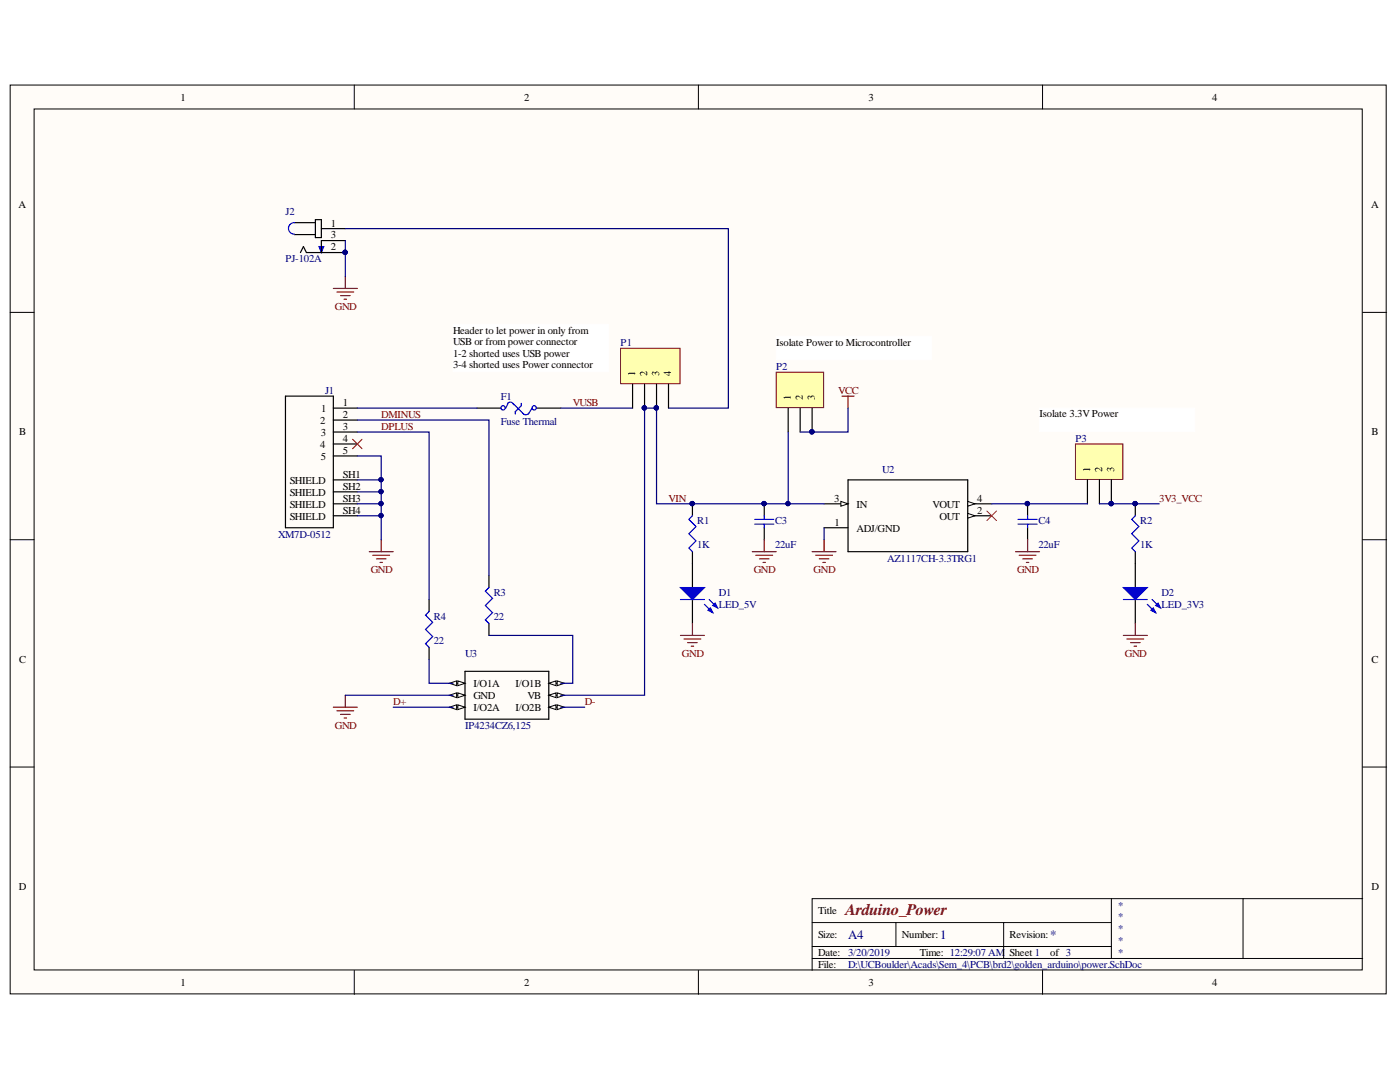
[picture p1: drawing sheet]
<svg xmlns="http://www.w3.org/2000/svg" width="279mm" height="216mm" viewBox="0 0 279 216" stroke-linecap="round" stroke-linejoin="round" font-family="sans-serif">
<defs><g id="words">
<text font-size="3.2" fill="#800000" x="168.8" y="182.5">Arduino_Power</text>
<g font-size="2.6" fill="#000080">
<text x="169.2" y="187.3">A4</text>
<text x="187.6" y="187.3">1</text>
<text x="209.6" y="187.3">*</text>
</g>
<g font-size="2.1">
<text x="36" y="20.1">1</text>
<text x="104.6" y="20.1">2</text>
<text x="173.3" y="20.1">3</text>
<text x="241.9" y="20.1">4</text>
<text x="3.7" y="41.5">A</text>
<text x="273.6" y="41.5">A</text>
<text x="66" y="47.6">3</text>
<text x="66" y="45.2">1</text>
<text x="66" y="50">2</text>
<text x="90.4" y="66.6">Header to let power in only from</text>
<text x="90.4" y="68.9">USB or from power connector</text>
<text x="90.4" y="71.2">1-2 shorted uses USB power</text>
<text x="154.9" y="69">Isolate Power to Microcontroller</text>
<text x="90.4" y="73.5">3-4 shorted uses Power connector</text>
<text x="126.8" y="75" transform="rotate(-90 126.8 75)">1</text>
<text x="129.2" y="75" transform="rotate(-90 129.2 75)">2</text>
<text x="131.6" y="75" transform="rotate(-90 131.6 75)">3</text>
<text x="133.9" y="75" transform="rotate(-90 133.9 75)">4</text>
<text x="64.1" y="82.2">1</text>
<text x="68.4" y="83.4">2</text>
<text x="68.4" y="81">1</text>
<text x="157.8" y="79.8" transform="rotate(-90 157.8 79.8)">1</text>
<text x="160.2" y="79.8" transform="rotate(-90 160.2 79.8)">2</text>
<text x="162.6" y="79.8" transform="rotate(-90 162.6 79.8)">3</text>
<text x="207.5" y="83.3">Isolate 3.3VPower</text>
<text x="3.8" y="86.9">B</text>
<text x="63.9" y="89.4">4</text>
<text x="63.9" y="84.6">2</text>
<text x="64" y="87">3</text>
<text x="68.4" y="88.2">4</text>
<text x="68.4" y="85.8">3</text>
<text x="273.7" y="86.9">B</text>
<text x="64" y="91.8">5</text>
<text x="68.4" y="95.3">SH1</text>
<text x="68.4" y="90.6">5</text>
<text x="217.6" y="94.1" transform="rotate(-90 217.6 94.1)">1</text>
<text x="219.9" y="94.1" transform="rotate(-90 219.9 94.1)">2</text>
<text x="222.3" y="94.1" transform="rotate(-90 222.3 94.1)">3</text>
<text x="57.8" y="101.3">SHIELD</text>
<text x="57.8" y="98.9">SHIELD</text>
<text x="57.8" y="96.5">SHIELD</text>
<text x="68.4" y="100.1">SH3</text>
<text x="68.4" y="97.7">SH2</text>
<text x="166.5" y="100.1">3</text>
<text x="170.9" y="101.3">IN</text>
<text x="186.1" y="101.3">VOUT</text>
<text x="195" y="100.1">4</text>
<text x="57.8" y="103.7">SHIELD</text>
<text x="68.4" y="102.5">SH4</text>
<text x="166.6" y="104.9">1</text>
<text x="170.9" y="106.1">ADJ/GND</text>
<text x="187.5" y="103.7">OUT</text>
<text x="195" y="102.5">2</text>
<text x="3.8" y="132.2">C</text>
<text x="94.5" y="137.1">I/O1A</text>
<text x="102.9" y="137.1">I/O1B</text>
<text x="273.7" y="132.2">C</text>
<text x="94.5" y="141.9">I/O2A</text>
<text x="94.5" y="139.5">GND</text>
<text x="102.9" y="141.9">I/O2B</text>
<text x="105.2" y="139.5">VB</text>
<text x="3.7" y="177.6">D</text>
<text x="273.7" y="177.6">D</text>
<text x="163.3" y="182.5">Title</text>
<text x="163.3" y="187.3">Size:</text>
<text x="163.3" y="190.8">Date:</text>
<text x="180" y="187.3">Number:</text>
<text x="183.6" y="190.8">Time: 12:29:07 AM</text>
<text x="201.5" y="187.3">Revision:</text>
<text x="201.5" y="190.8">Sheet 1</text>
<text x="209.6" y="190.8">of 3</text>
<text x="36" y="196.8">1</text>
<text x="104.6" y="196.8">2</text>
<text x="163.3" y="193.2">File:</text>
<text x="173.3" y="196.8">3</text>
<text x="241.9" y="196.8">4</text>
</g>
<g font-size="2.1" fill="#000080">
<text x="57" y="42.8">J2</text>
<text x="57" y="52.4">PJ-102A</text>
<text x="123.9" y="69.1">P1</text>
<text x="154.9" y="73.8">P2</text>
<text x="64.9" y="78.6">J1</text>
<text x="100" y="79.8">F1</text>
<text x="100" y="84.8">Fuse Thermal</text>
<text x="214.6" y="88.2">P3</text>
<text x="176.1" y="94.4">U2</text>
<text x="55.5" y="107.3">XM7D-0512</text>
<text x="139.1" y="104.6">R1</text>
<text x="154.7" y="104.6">C3</text>
<text x="207.2" y="104.6">C4</text>
<text x="227.5" y="104.6">R2</text>
<text x="139.1" y="109.4">1K</text>
<text x="154.7" y="109.4">22uF</text>
<text x="177.1" y="112.1">AZ1117CH-3.3TRG1</text>
<text x="207.2" y="109.4">22uF</text>
<text x="227.5" y="109.4">1K</text>
<text x="98.5" y="119">R3</text>
<text x="143.4" y="119">D1</text>
<text x="231.8" y="119">D2</text>
<text x="86.6" y="123.7">R4</text>
<text x="98.5" y="123.7">22</text>
<text x="143.4" y="121.4">LED_5V</text>
<text x="231.8" y="121.4">LED_3V3</text>
<text x="86.6" y="128.5">22</text>
<text x="92.8" y="131.1">U3</text>
<text x="92.8" y="145.5">IP4234CZ6,125</text>
<text x="223" y="181.3">*</text>
<text x="223" y="183.7">*</text>
<text x="169.2" y="190.8">3/20/2019</text>
<text x="223" y="186.1">*</text>
<text x="223" y="188.4">*</text>
<text x="223" y="190.8">*</text>
<text x="169.2" y="193.2">D:\UCBoulder\Acads\Sem_4\PCB\brd2\golden_arduino\power.SchDoc</text>
</g>
<g font-size="2.1" fill="#800000">
<text x="66.8" y="61.8">GND</text>
<text x="76.1" y="83.4">DMINUS</text>
<text x="114.3" y="81">VUSB</text>
<text x="167.3" y="78.6">VCC</text>
<text x="76.1" y="85.8">DPLUS</text>
<text x="133.4" y="100.1">VIN</text>
<text x="231.4" y="100.1">3V3_VCC</text>
<text x="74" y="114.3">GND</text>
<text x="150.4" y="114.3">GND</text>
<text x="162.4" y="114.3">GND</text>
<text x="203" y="114.3">GND</text>
<text x="136.1" y="131.1">GND</text>
<text x="224.5" y="131.1">GND</text>
<text x="78.5" y="140.7">D+</text>
<text x="116.7" y="140.7">D-</text>
<text x="66.8" y="145.4">GND</text>
</g>
</g></defs>
<g fill="#fffcf8" stroke="#000" stroke-width=".2">
<path d="M2 17h274.6v181.3h-274.6z"/>
<path d="M6.8 21.7h265.1v171.8h-265.1z"/>
</g>
<g fill="none" stroke="#000" stroke-width=".2">
<path d="M70.7 17v4.7M139.4 17v4.7M208.1 17v4.7M2 62.3h4.8M272 62.3h4.7M2 107.7h4.8M272 107.7h4.7M2 153.1h4.8M272 153.1h4.7M221.8 179.3v12M248.1 179.3h-86v14.3M272 179.3h-23.9v12"/>
<path d="M70.7 193.6v4.8M139.4 193.6v4.8M162.1 184.1h59.7M162.1 191.3h109.9M162.1 188.9h59.7M178.8 184.1v4.8M200.3 184.1v7.2M208.1 193.6v4.8"/>
</g>
<g fill="none" stroke="#800000" stroke-width=".24">
<path d="M73.7 110.1h4.8M74.4 110.8h3.4M75.1 111.5h1.9M75.8 112.2h.5M76.1 107.7v2.4M150.1 110.1h4.8M150.9 110.8h3.3M151.6 111.5h1.9M152.3 112.2h.5M152.5 107.7v2.4M202.7 110.1h4.8M203.4 110.8h3.3"/>
<path d="M204.1 111.5h1.9M204.8 112.2h.5M205.1 107.7v2.4"/>
</g>
<path d="M95.2 81.4h4.8M107.1 81.4h4.8M152.5 100.5v2.4M152.5 105.3v2.4M205.1 100.5v2.4M205.1 105.3v2.4" fill="none" stroke="#000" stroke-width=".24"/>
<g fill="#000080" stroke="#000080" stroke-width=".2">
<circle cx="152.5" cy="100.5" r=".43"/>
<circle cx="205" cy="100.5" r=".43"/>
</g>
<g fill="none" stroke="#00f" stroke-width=".24">
<path d="M101.3 80.5l.2-.2a.67 .67 0 0 1 1 .5M101.4 80.5l-.5 .9M102.4 80.5l2.1 2.1M104 80.5v.5l-1.2 1.1v.5M105.5 82.4v.1a.67 .67 0 0 1-1.1 0M106.2 81.4l-.7 1.2M150.6 103.6h3.8M150.6 104.6h3.8M152.5 102.9v.7M152.5 104.6v.7M203.2 103.6h3.8M203.2 104.6h3.8"/>
<path d="M205.1 102.9v.7M205.1 104.6v.7"/>
<circle cx="100.4" cy="81.4" r=".43"/>
<circle cx="106.6" cy="81.4" r=".43"/>
</g>
<path d="M123.9 69.5h11.8v7.1h-11.8z" fill="#ffffb0" stroke="#800000" stroke-width=".2"/>
<path d="M126.2 76.7v4.7M128.6 76.7v4.7M131 76.7v4.7M133.4 76.7v4.7M169.2 95.8h23.9v14.3h-23.9zM193.1 102.9h4.8" fill="none" stroke="#000" stroke-width=".24"/>
<g fill="#000080" stroke="#000080" stroke-width=".2">
<circle cx="128.6" cy="81.4" r=".43"/>
<circle cx="131" cy="81.4" r=".43"/>
</g>
<path d="M90.4 64.7h31v9.5h-31z" fill="#fff" stroke="#fff" stroke-width=".2"/>
<path d="M162.1 110.1h4.8M162.8 110.8h3.3M163.5 111.5h1.9M164.2 112.2h.5M164.5 107.7v2.4" fill="none" stroke="#800000" stroke-width=".24"/>
<path d="M70.3 87.6l2 1.9M72.3 87.6l-2 1.9" fill="none" stroke="#f00" stroke-width=".2"/>
<path d="M193.1 102.4l1.5 .5-1.5 .5z" fill="#fffcf8"/>
<path d="M193.1 102.4l1.5 .5-1.5 .5z" fill="none" stroke="#000" stroke-width=".2"/>
<path d="M193.1 100.5h4.8" fill="none" stroke="#000" stroke-width=".24"/>
<path d="M193.1 100.1l1.5 .4-1.5 .5z" fill="#fffcf8"/>
<path d="M193.1 100.1l1.5 .4-1.5 .5z" fill="none" stroke="#000" stroke-width=".2"/>
<path d="M164.5 105.3h4.7M164.5 100.5h4.7" fill="none" stroke="#000" stroke-width=".24"/>
<path d="M167.8 100.1l1.4 .4-1.4 .5z" fill="#fffcf8"/>
<path d="M167.8 100.1l1.4 .4-1.4 .5z" fill="none" stroke="#000" stroke-width=".2"/>
<path d="M63.7 49.2h.9l-.5 1.2z" fill="#00f"/>
<path d="M58.8 44.4a1.15 1.15 0 0 0-1.2 1.2 1.15 1.15 0 0 0 1.2 1.1M63.7 49.2h.9l-.5 1.2zM138.2 102.9l-.7 .7 1.4 1.5-1.4 1.4 1.4 1.4-1.4 1.5 .7 .7" fill="none" stroke="#00f" stroke-width=".24"/>
<path d="M58.8 46.8h4.1M58.8 44.4h4.1M60 50.4l.6-1.2 .6 1.2h7.7M62.9 43.8h1.2v3.6h-1.2zM64.1 45.6h4.8M68.9 48h-4.8v2.4M138.2 100.5v2.4M138.2 110.1v7.1M138.2 119.6v4.8" fill="none" stroke="#000" stroke-width=".24"/>
<g fill="#000080" stroke="#000080" stroke-width=".2">
<circle cx="68.9" cy="50.3" r=".43"/>
<circle cx="138.1" cy="100.5" r=".43"/>
</g>
<path d="M66.5 57.6h4.8M67.2 58.3h3.4M68 59h1.9M68.7 59.7h.5M68.9 55.2v2.4" fill="none" stroke="#800000" stroke-width=".24"/>
<path d="M135.8 117.2h4.8l-2.4 2.4z" fill="#00f"/>
<path d="M135.8 117.2h4.8l-2.4 2.4zM141.5 119.6l1.7 1.7M140.6 120.6l1.7 1.7" fill="none" stroke="#00f" stroke-width=".24"/>
<path d="M141.3 121.8l.5-.5 .5 1z" fill="#00f"/>
<path d="M141.3 121.8l.5-.5 .5 1z" fill="none" stroke="#00f" stroke-width=".24"/>
<path d="M142.3 120.8l.4-.5 .5 1z" fill="#00f"/>
<path d="M135.8 119.6h4.8M142.3 120.8l.4-.5 .5 1z" fill="none" stroke="#00f" stroke-width=".24"/>
<path d="M135.8 126.8h4.8M136.5 127.5h3.4M137.2 128.2h1.9M138 128.9h.4M138.2 124.4v2.4" fill="none" stroke="#800000" stroke-width=".24"/>
<path d="M92.8 134h16.7v9.5h-16.7zM109.5 141.1h2.4" fill="none" stroke="#000" stroke-width=".24"/>
<path d="M109.5 141.1l1.5-.5v1z" fill="#fffcf8"/>
<path d="M109.5 141.1l1.5-.5v1z" fill="none" stroke="#000" stroke-width=".2"/>
<path d="M111.2 140.6l1.4 .5-1.4 .5z" fill="#fffcf8"/>
<path d="M111.2 140.6l1.4 .5-1.4 .5z" fill="none" stroke="#000" stroke-width=".2"/>
<path d="M109.5 138.7h2.4" fill="none" stroke="#000" stroke-width=".24"/>
<path d="M109.5 138.7l1.5-.4v.9z" fill="#fffcf8"/>
<path d="M109.5 138.7l1.5-.4v.9z" fill="none" stroke="#000" stroke-width=".2"/>
<path d="M111.2 138.3l1.4 .4-1.4 .5z" fill="#fffcf8"/>
<path d="M111.2 138.3l1.4 .4-1.4 .5z" fill="none" stroke="#000" stroke-width=".2"/>
<path d="M109.5 136.3h2.4" fill="none" stroke="#000" stroke-width=".24"/>
<path d="M109.5 136.3l1.5-.4v.9z" fill="#fffcf8"/>
<path d="M109.5 136.3l1.5-.4v.9z" fill="none" stroke="#000" stroke-width=".2"/>
<path d="M111.2 135.9l1.4 .4-1.4 .5z" fill="#fffcf8"/>
<path d="M111.2 135.9l1.4 .4-1.4 .5z" fill="none" stroke="#000" stroke-width=".2"/>
<path d="M90.4 141.1h2.4" fill="none" stroke="#000" stroke-width=".24"/>
<path d="M91.4 140.6l1.4 .5-1.4 .5z" fill="#fffcf8"/>
<path d="M91.4 140.6l1.4 .5-1.4 .5z" fill="none" stroke="#000" stroke-width=".2"/>
<path d="M89.7 141.1l1.4-.5v1z" fill="#fffcf8"/>
<path d="M89.7 141.1l1.4-.5v1z" fill="none" stroke="#000" stroke-width=".2"/>
<path d="M90.4 138.7h2.4" fill="none" stroke="#000" stroke-width=".24"/>
<path d="M91.4 138.3l1.4 .4-1.4 .5z" fill="#fffcf8"/>
<path d="M91.4 138.3l1.4 .4-1.4 .5z" fill="none" stroke="#000" stroke-width=".2"/>
<path d="M89.7 138.7l1.4-.4v.9z" fill="#fffcf8"/>
<path d="M89.7 138.7l1.4-.4v.9z" fill="none" stroke="#000" stroke-width=".2"/>
<path d="M90.4 136.3h2.4" fill="none" stroke="#000" stroke-width=".24"/>
<path d="M91.4 135.9l1.4 .4-1.4 .5z" fill="#fffcf8"/>
<path d="M91.4 135.9l1.4 .4-1.4 .5z" fill="none" stroke="#000" stroke-width=".2"/>
<path d="M89.7 136.3l1.4-.4v.9z" fill="#fffcf8"/>
<path d="M89.7 136.3l1.4-.4v.9z" fill="none" stroke="#000" stroke-width=".2"/>
<path d="M68.9 138.7v2.4M66.5 141.1h4.8M67.2 141.8h3.4M68 142.5h1.9M68.7 143.3h.5" fill="none" stroke="#800000" stroke-width=".24"/>
<path d="M85.6 119.6v2.4M97.6 114.9v2.3M226.6 100.5v2.4M226.6 110.1v7.1M226.6 119.6v4.8M85.6 129.2v2.4M97.6 124.4v2.4" fill="none" stroke="#000" stroke-width=".24"/>
<path d="M97.6 117.2l-.7 .8 1.4 1.4-1.4 1.4 1.4 1.5-1.4 1.4 .7 .7M226.6 102.9l-.7 .7 1.4 1.5-1.4 1.4 1.4 1.4-1.4 1.5 .7 .7M85.6 122l-.7 .7 1.5 1.5-1.5 1.4 1.5 1.4-1.5 1.5 .7 .7" fill="none" stroke="#00f" stroke-width=".24"/>
<circle cx="226.5" cy="100.5" r=".43" fill="#000080" stroke="#000080" stroke-width=".2"/>
<path d="M224.2 117.2h4.8l-2.4 2.4z" fill="#00f"/>
<path d="M224.2 117.2h4.8l-2.4 2.4zM229.9 119.6l1.7 1.7M229 120.6l1.6 1.7" fill="none" stroke="#00f" stroke-width=".24"/>
<path d="M229.7 121.8l.5-.5 .4 1z" fill="#00f"/>
<path d="M229.7 121.8l.5-.5 .4 1z" fill="none" stroke="#00f" stroke-width=".24"/>
<path d="M230.6 120.8l.5-.5 .5 1z" fill="#00f"/>
<path d="M224.2 119.6h4.8M230.6 120.8l.5-.5 .5 1z" fill="none" stroke="#00f" stroke-width=".24"/>
<path d="M224.2 126.8h4.8M224.9 127.5h3.3M225.6 128.2h1.9M226.3 128.9h.5M226.6 124.4v2.4" fill="none" stroke="#800000" stroke-width=".24"/>
<path d="M214.6 88.6h9.5v7.1h-9.5z" fill="#ffffb0" stroke="#800000" stroke-width=".2"/>
<path d="M217 95.8v4.7M219.4 95.8v4.7M221.8 95.8v4.7" fill="none" stroke="#000" stroke-width=".24"/>
<circle cx="221.8" cy="100.5" r=".43" fill="#000080" stroke="#000080" stroke-width=".2"/>
<path d="M154.9 74.3h9.5v7h-9.5z" fill="#ffffb0" stroke="#800000" stroke-width=".2"/>
<g fill="none" stroke="#000" stroke-width=".24">
<path d="M57 79h9.5v26.3h-9.5zM66.5 98.1h4.8M66.5 95.8h4.8M66.5 91h4.8M66.5 88.6h4.8M66.5 86.2h4.8M66.5 83.8h4.8M66.5 81.4h4.8M157.3 81.4v4.8M159.7 81.4v4.8M162.1 81.4v4.8M66.5 102.9h4.8"/>
<path d="M66.5 100.5h4.8"/>
</g>
<g fill="#000080" stroke="#000080" stroke-width=".2">
<circle cx="162" cy="86.2" r=".43"/>
<circle cx="68.9" cy="50.3" r=".43"/>
<circle cx="157.3" cy="100.5" r=".43"/>
<circle cx="152.5" cy="100.5" r=".43"/>
<circle cx="138.1" cy="100.5" r=".43"/>
<circle cx="131" cy="81.4" r=".43"/>
<circle cx="128.6" cy="81.4" r=".43"/>
<circle cx="221.8" cy="100.5" r=".43"/>
<circle cx="226.5" cy="100.5" r=".43"/>
<circle cx="76" cy="95.7" r=".43"/>
<circle cx="76" cy="98.1" r=".43"/>
<circle cx="76" cy="100.5" r=".43"/>
<circle cx="76" cy="102.9" r=".43"/>
<circle cx="205" cy="100.5" r=".43"/>
</g>
<path d="M168 79h2.4M169.2 79v2.4" fill="none" stroke="#800000" stroke-width=".24"/>
<g fill="#fff" stroke="#fff" stroke-width=".2">
<path d="M154.9 67.1h31v4.7h-31z"/>
<path d="M207.5 81.4h30.9v4.7h-30.9z"/>
</g>
<g fill="none" stroke="#000080" stroke-width=".24">
<path d="M68.9 48v7.2M68.9 45.6h76.5v35.8h-12M71.3 86.2h14.3v33.4M71.3 83.8h26.3v31.1M71.3 95.8h4.8v11.9M71.3 91h4.8v4.8M71.3 81.4h23.9M71.3 98.1h4.8M111.9 81.4h14.3M157.3 86.2v14.3M169.2 81.4v4.8h-9.5M71.3 100.5h4.8"/>
<path d="M71.3 102.9h4.8M164.5 100.5h-33.5v-19.1h-2.4v57.3h-16.7M164.5 105.3v2.4M197.9 100.5h19.1M219.4 100.5h12M68.9 138.7h21.5M85.6 131.6v4.7h4.8M97.6 126.8h16.7v9.5h-2.4M78.5 141.1h11.9M111.9 141.1h4.8"/>
</g>
<path d="M197 102l1.9 1.9M198.9 102l-1.9 1.9" fill="none" stroke="#f00" stroke-width=".2"/>
<use href="#words"/>
</svg>
